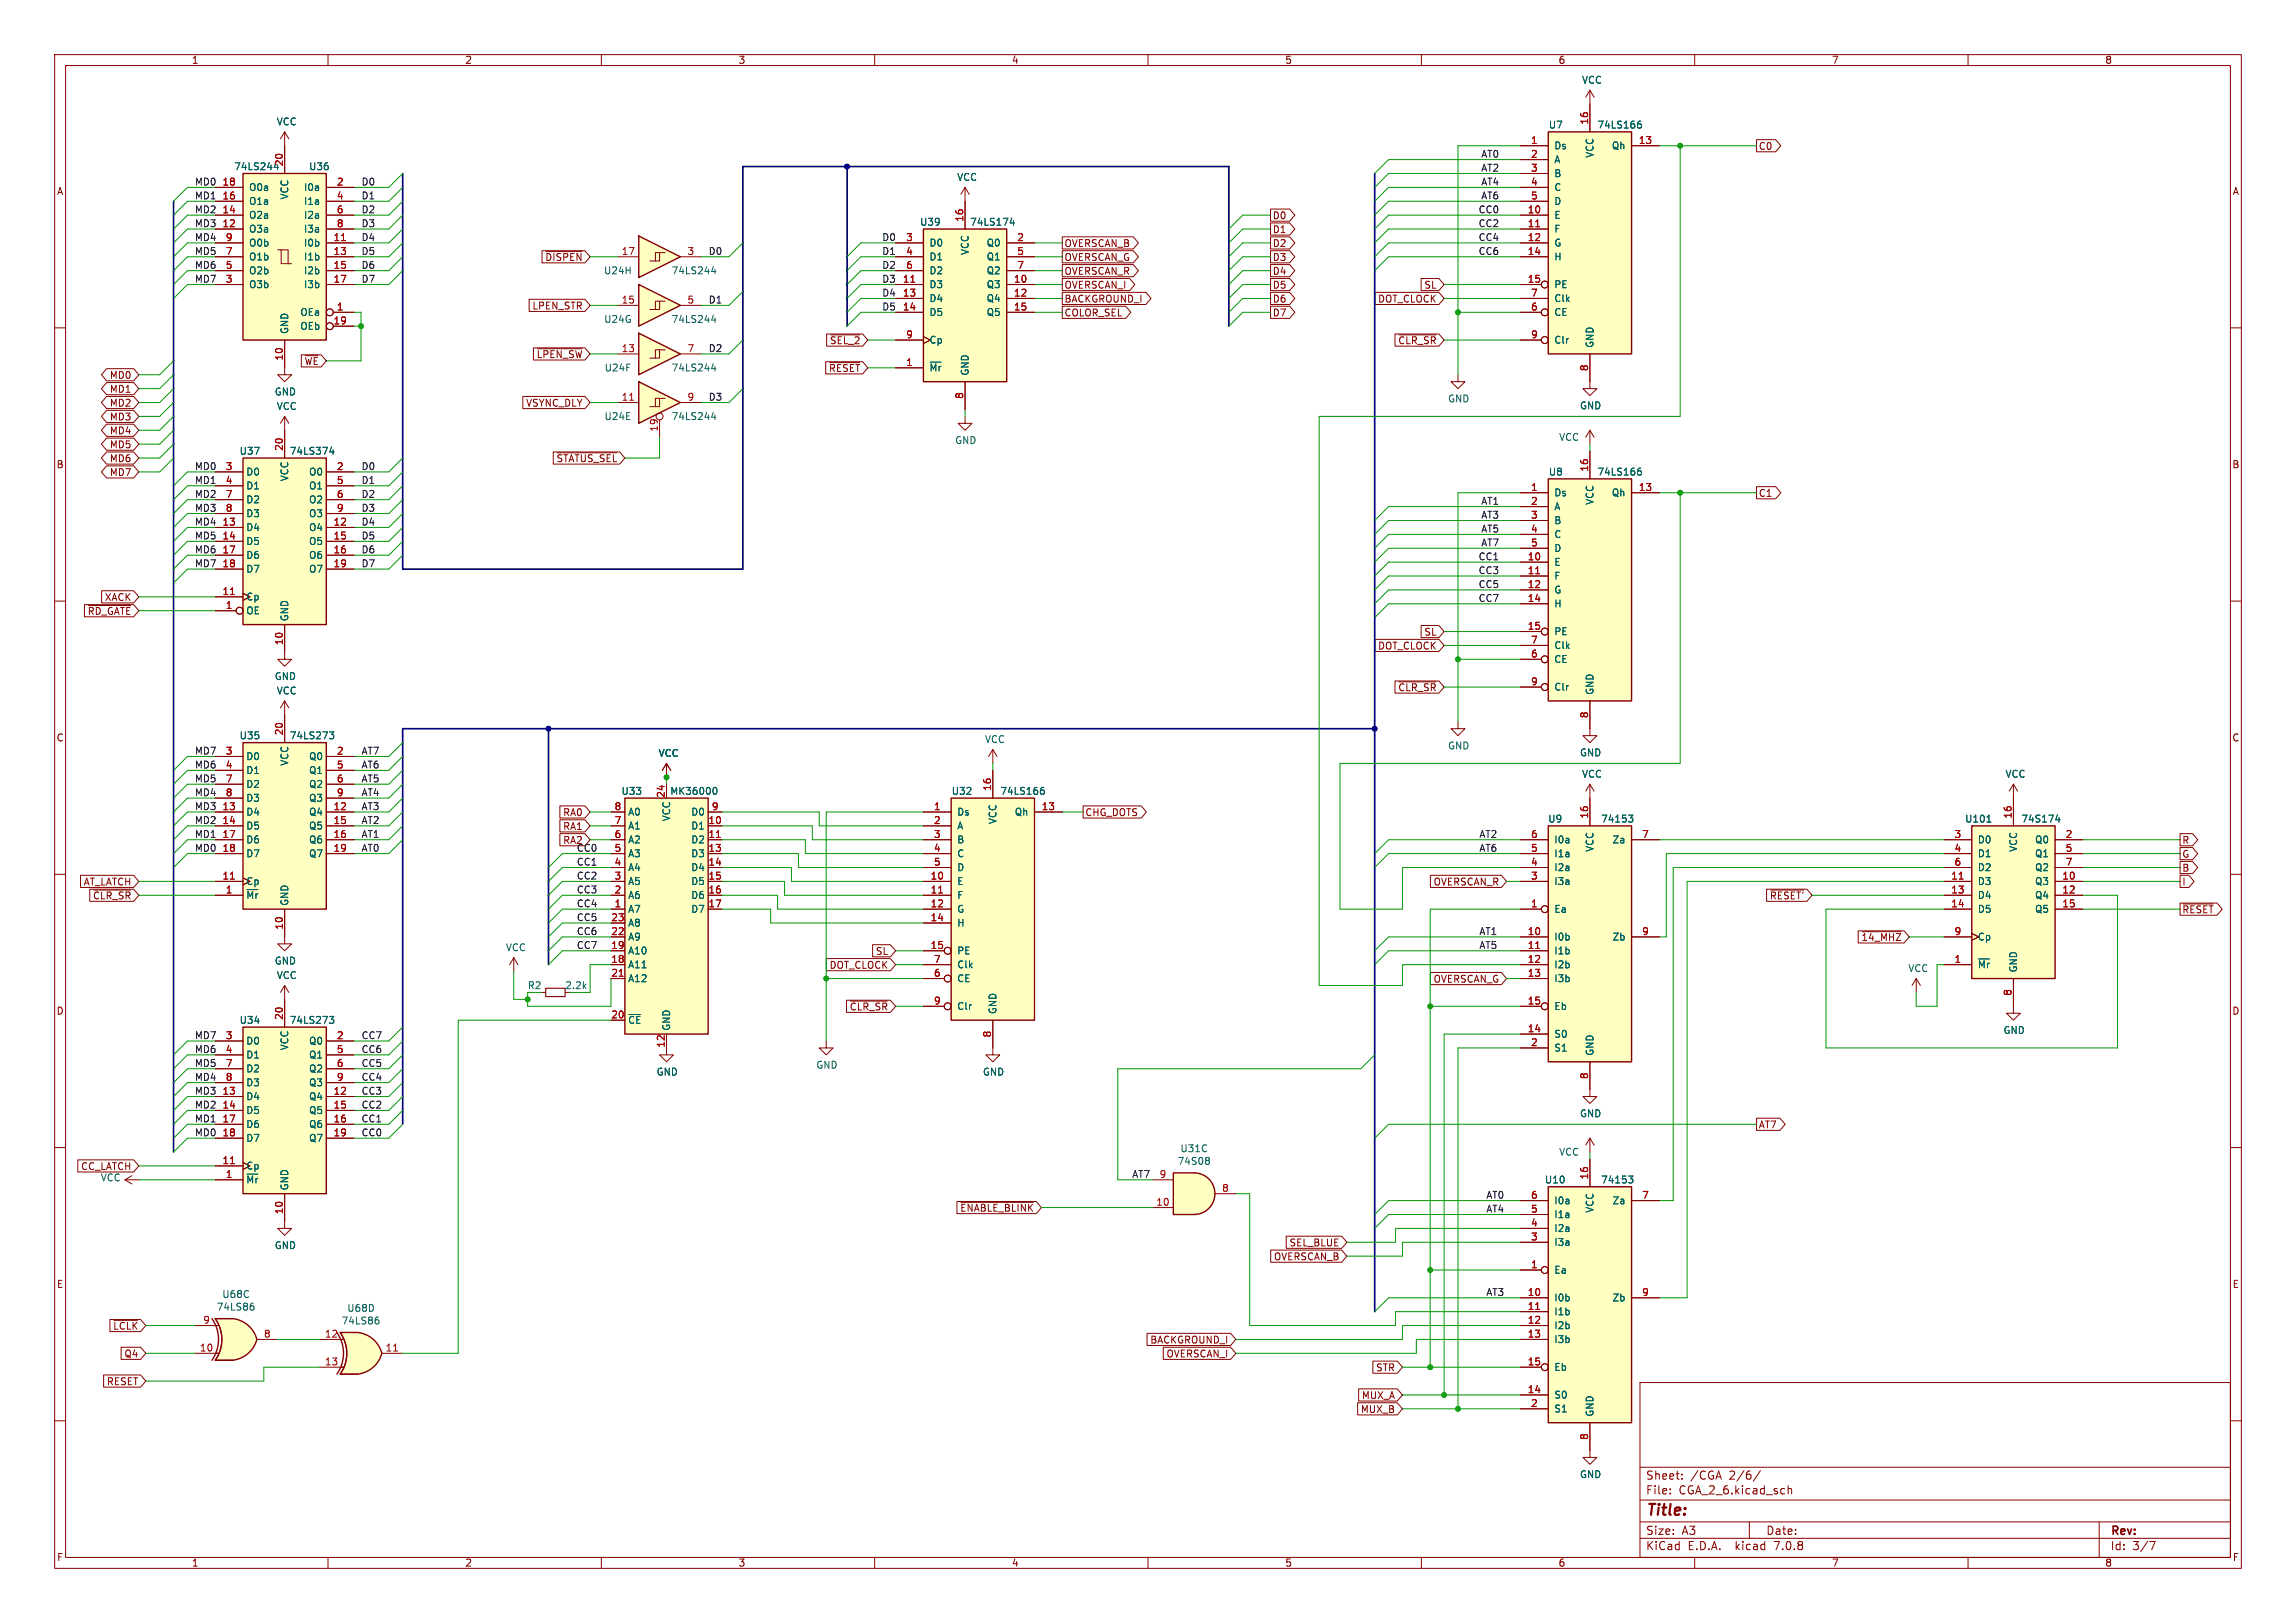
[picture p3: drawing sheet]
<svg xmlns="http://www.w3.org/2000/svg" width="420mm" height="297mm" viewBox="0 0 420 297" stroke-linecap="round" stroke-linejoin="round" font-family="sans-serif">
<defs><g id="words">
<text font-size="2.8" fill="#840000" x="301" y="277.9">Title:</text>
<g font-size="2.1" fill="#840000">
<text x="301" y="273.7">File:</text>
<text x="301" y="271">Sheet:</text>
<text x="307.1" y="273.7">CGA_2_6.kicad_sch</text>
<text x="309.2" y="271">/CGA</text>
<text x="316.4" y="271">2/6/</text>
<text x="301" y="281.1">Size:</text>
<text x="307.6" y="281.1">A3</text>
<text x="323" y="281.1">Date:</text>
<text x="386" y="281.3">Rev:</text>
<text x="301" y="283.9">KiCad</text>
<text x="308.7" y="283.9">E.D.A.</text>
<text x="317.6" y="283.9">kicad</text>
<text x="324.8" y="283.9">7.0.8</text>
<text x="386" y="283.9">Id:</text>
<text x="390.1" y="283.9">3/7</text>
</g>
<g font-size="1.8" fill="#840000">
<text x="35" y="11.9">1</text>
<text x="85" y="11.9">2</text>
<text x="135" y="11.9">3</text>
<text x="185" y="11.9">4</text>
<text x="235" y="11.9">5</text>
<text x="285" y="11.9">6</text>
<text x="335" y="11.9">7</text>
<text x="385" y="11.9">8</text>
<text x="321.6" y="27.6">C0</text>
<text x="10.3" y="35.9">A</text>
<text x="408.3" y="35.9">A</text>
<text x="232.7" y="40.3">D0</text>
<text x="99.6" y="47.9">~{DISPEN}</text>
<text x="194.6" y="47.9">OVERSCAN_G</text>
<text x="194.6" y="45.4">OVERSCAN_B</text>
<text x="232.7" y="42.9">D1</text>
<text x="232.7" y="45.4">D2</text>
<text x="232.7" y="47.9">D3</text>
<text x="194.6" y="53">OVERSCAN_I</text>
<text x="194.6" y="50.5">OVERSCAN_R</text>
<text x="232.7" y="50.5">D4</text>
<text x="232.7" y="53">D5</text>
<text x="260.4" y="53">SL</text>
<text x="97.3" y="56.8">LPEN_STR</text>
<text x="194.6" y="55.6">BACKGROUND_I</text>
<text x="194.6" y="58.1">COLOR_SEL</text>
<text x="232.7" y="58.1">D7</text>
<text x="232.7" y="55.6">D6</text>
<text x="252" y="55.6">DOT_CLOCK</text>
<text x="98.1" y="65.7">~{LPEN_SW}</text>
<text x="151.7" y="63.2">~{SEL_2}</text>
<text x="255.7" y="63.2">~{CLR_SR}</text>
<text x="20" y="69.5">MD0</text>
<text x="55.6" y="67">~{WE}</text>
<text x="151.5" y="68.3">~{RESET}</text>
<text x="20" y="74.6">MD2</text>
<text x="20" y="77.2">MD3</text>
<text x="20" y="72.1">MD1</text>
<text x="96.1" y="74.6">VSYNC_DLY</text>
<text x="20" y="79.7">MD4</text>
<text x="20" y="82.2">MD5</text>
<text x="10.3" y="85.9">B</text>
<text x="20" y="84.8">MD6</text>
<text x="20" y="87.3">MD7</text>
<text x="101.7" y="84.8">~{STATUS_SEL}</text>
<text x="408.2" y="85.9">B</text>
<text x="321.6" y="91.1">C1</text>
<text x="15.9" y="112.7">~{RD_GATE}</text>
<text x="19.1" y="110.2">XACK</text>
<text x="252" y="119.1">DOT_CLOCK</text>
<text x="260.4" y="116.5">SL</text>
<text x="255.7" y="126.7">~{CLR_SR}</text>
<text x="10.3" y="135.9">C</text>
<text x="408.2" y="135.9">C</text>
<text x="102.9" y="149.5">RA0</text>
<text x="198.4" y="149.5">CHG_DOTS</text>
<text x="102.9" y="152.1">RA1</text>
<text x="399.1" y="154.6">R</text>
<text x="399.1" y="157.2">G</text>
<text x="399.1" y="159.7">B</text>
<text x="15.2" y="162.2">AT_LATCH</text>
<text x="16.9" y="164.8">~{CLR_SR}</text>
<text x="262.1" y="162.2">OVERSCAN_R</text>
<text x="323.6" y="164.8">~{RESET'}</text>
<text x="399.1" y="162.2">I</text>
<text x="399.1" y="167.3">~{RESET}</text>
<text x="340.4" y="172.4">~{14_MHZ}</text>
<text x="151.7" y="177.5">DOT_CLOCK</text>
<text x="160.1" y="174.9">SL</text>
<text x="10.3" y="185.9">D</text>
<text x="155.3" y="185.1">~{CLR_SR}</text>
<text x="262.1" y="180">OVERSCAN_G</text>
<text x="408.2" y="185.9">D</text>
<text x="321.6" y="206.7">AT7</text>
<text x="14.7" y="214.3">CC_LATCH</text>
<text x="175.5" y="221.9">~{ENABLE_BLINK}</text>
<text x="232.9" y="230.8">OVERSCAN_B</text>
<text x="235.8" y="228.3">SEL_BLUE</text>
<text x="10.3" y="235.9">E</text>
<text x="408.3" y="235.9">E</text>
<text x="20.6" y="243.5">~{LCLK}</text>
<text x="22.7" y="248.6">Q4</text>
<text x="210.3" y="246.1">BACKGROUND_I</text>
<text x="213.3" y="248.6">OVERSCAN_I</text>
<text x="251.6" y="251.1">STR</text>
<text x="19.5" y="253.7">RESET</text>
<text x="249" y="256.2">MUX_A</text>
<text x="248.8" y="258.8">MUX_B</text>
<text x="10.3" y="285.9">F</text>
<text x="35" y="286.9">1</text>
<text x="85" y="286.9">2</text>
<text x="135" y="286.9">3</text>
<text x="185" y="286.9">4</text>
<text x="235" y="286.9">5</text>
<text x="285" y="286.9">6</text>
<text x="335" y="286.9">7</text>
<text x="385" y="286.9">8</text>
<text x="408.3" y="285.9">F</text>
</g>
<g font-size="1.8" fill="#006464">
<text x="289.3" y="15.5">VCC</text>
<text x="50.5" y="23.1">VCC</text>
<text x="283.2" y="23.7">U7</text>
<text x="292.1" y="23.7">74LS166</text>
<text x="284.2" y="27.5">Ds</text>
<text x="291.7" y="29" transform="rotate(-90 291.7 29)">VCC</text>
<text x="294.8" y="27.5">Qh</text>
<text x="42.7" y="31.3">74LS244</text>
<text x="45.5" y="35.2">O0a</text>
<text x="55.5" y="35.2">I0a</text>
<text x="56.4" y="31.3">U36</text>
<text x="175" y="33.3">VCC</text>
<text x="284.2" y="30.1">A</text>
<text x="284.2" y="32.6">B</text>
<text x="284.2" y="35.2">C</text>
<text x="45.5" y="40.2">O2a</text>
<text x="45.5" y="37.7">O1a</text>
<text x="52.9" y="36.6" transform="rotate(-90 52.9 36.6)">VCC</text>
<text x="55.5" y="37.7">I1a</text>
<text x="55.5" y="40.2">I2a</text>
<text x="168.2" y="41.5">U39</text>
<text x="177.4" y="41.5">74LS174</text>
<text x="284.2" y="40.2">E</text>
<text x="284.2" y="37.7">D</text>
<text x="45.5" y="42.8">O3a</text>
<text x="45.5" y="47.9">O1b</text>
<text x="45.5" y="45.3">O0b</text>
<text x="55.5" y="45.3">I0b</text>
<text x="55.5" y="47.9">I1b</text>
<text x="55.5" y="42.8">I3a</text>
<text x="169.9" y="45.3">D0</text>
<text x="169.9" y="47.9">D1</text>
<text x="177.4" y="46.8" transform="rotate(-90 177.4 46.8)">VCC</text>
<text x="180.4" y="45.3">Q0</text>
<text x="180.4" y="47.9">Q1</text>
<text x="284.2" y="42.8">F</text>
<text x="284.2" y="45.3">G</text>
<text x="284.2" y="47.9">H</text>
<text x="45.5" y="52.9">O3b</text>
<text x="45.5" y="50.4">O2b</text>
<text x="55.5" y="50.4">I2b</text>
<text x="55.5" y="52.9">I3b</text>
<text x="110.4" y="50.4">U24H</text>
<text x="122.8" y="50.4">74LS244</text>
<text x="169.9" y="52.9">D3</text>
<text x="169.9" y="50.4">D2</text>
<text x="180.4" y="52.9">Q3</text>
<text x="180.4" y="50.4">Q2</text>
<text x="284.2" y="52.9">PE</text>
<text x="54.8" y="58">OEa</text>
<text x="110.4" y="59.3">U24G</text>
<text x="122.8" y="59.3">74LS244</text>
<text x="169.9" y="55.5">D4</text>
<text x="169.9" y="58">D5</text>
<text x="180.4" y="55.5">Q4</text>
<text x="180.4" y="58">Q5</text>
<text x="284.2" y="58">CE</text>
<text x="284.2" y="55.5">Clk</text>
<text x="52.9" y="61.2" transform="rotate(-90 52.9 61.2)">GND</text>
<text x="54.8" y="60.6">OEb</text>
<text x="169.9" y="63.1">Cp</text>
<text x="284.2" y="63.1">Clr</text>
<text x="291.7" y="63.8" transform="rotate(-90 291.7 63.8)">GND</text>
<text x="110.5" y="68.2">U24F</text>
<text x="122.8" y="68.2">74LS244</text>
<text x="169.9" y="68.2">~{Mr}</text>
<text x="177.4" y="68.8" transform="rotate(-90 177.4 68.8)">GND</text>
<text x="50.2" y="72.6">GND</text>
<text x="50.5" y="75.2">VCC</text>
<text x="110.5" y="77.1">U24E</text>
<text x="122.8" y="77.1">74LS244</text>
<text x="264.8" y="73.8">GND</text>
<text x="288.9" y="75.1">GND</text>
<text x="43.7" y="83.4">U37</text>
<text x="52.9" y="83.4">74LS374</text>
<text x="174.6" y="81.5">GND</text>
<text x="285.1" y="80.9">VCC</text>
<text x="45" y="87.2">D0</text>
<text x="45" y="89.8">D1</text>
<text x="52.9" y="88.2" transform="rotate(-90 52.9 88.2)">VCC</text>
<text x="56.4" y="87.2">O0</text>
<text x="56.4" y="89.8">O1</text>
<text x="283.2" y="87.2">U8</text>
<text x="292.1" y="87.2">74LS166</text>
<text x="45" y="92.3">D2</text>
<text x="45" y="94.8">D3</text>
<text x="56.4" y="92.3">O2</text>
<text x="56.4" y="94.8">O3</text>
<text x="284.2" y="91">Ds</text>
<text x="284.2" y="93.6">A</text>
<text x="291.7" y="92.5" transform="rotate(-90 291.7 92.5)">VCC</text>
<text x="294.8" y="91">Qh</text>
<text x="45" y="97.4">D4</text>
<text x="45" y="99.9">D5</text>
<text x="56.4" y="97.4">O4</text>
<text x="56.4" y="99.9">O5</text>
<text x="284.2" y="96.1">B</text>
<text x="284.2" y="98.7">C</text>
<text x="284.2" y="101.2">D</text>
<text x="45" y="102.5">D6</text>
<text x="45" y="105">D7</text>
<text x="56.4" y="102.5">O6</text>
<text x="56.4" y="105">O7</text>
<text x="284.2" y="103.7">E</text>
<text x="284.2" y="106.3">F</text>
<text x="45" y="112.6">OE</text>
<text x="45" y="110.1">Cp</text>
<text x="52.9" y="113.8" transform="rotate(-90 52.9 113.8)">GND</text>
<text x="284.2" y="108.8">G</text>
<text x="284.2" y="111.4">H</text>
<text x="284.2" y="116.4">PE</text>
<text x="284.2" y="119">Clk</text>
<text x="50.2" y="124.6">GND</text>
<text x="284.2" y="121.5">CE</text>
<text x="50.5" y="127.3">VCC</text>
<text x="284.2" y="126.6">Clr</text>
<text x="291.7" y="127.3" transform="rotate(-90 291.7 127.3)">GND</text>
<text x="43.7" y="135.5">U35</text>
<text x="52.9" y="135.5">74LS273</text>
<text x="180.1" y="136.2">VCC</text>
<text x="264.8" y="137.3">GND</text>
<text x="45" y="139.3">D0</text>
<text x="45" y="141.8">D1</text>
<text x="52.9" y="140.2" transform="rotate(-90 52.9 140.2)">VCC</text>
<text x="56.4" y="139.3">Q0</text>
<text x="56.4" y="141.8">Q1</text>
<text x="120.4" y="138.7">VCC</text>
<text x="288.9" y="138.6">GND</text>
<text x="289.3" y="142.5">VCC</text>
<text x="366.8" y="142.5">VCC</text>
<text x="45" y="149.5">D4</text>
<text x="45" y="144.4">D2</text>
<text x="45" y="146.9">D3</text>
<text x="56.4" y="149.5">Q4</text>
<text x="56.4" y="144.4">Q2</text>
<text x="56.4" y="146.9">Q3</text>
<text x="113.6" y="145.6">U33</text>
<text x="114.8" y="149.5">A0</text>
<text x="122.5" y="145.6">MK36000</text>
<text x="126.3" y="149.5">D0</text>
<text x="174" y="145.6">U32</text>
<text x="175" y="149.5">Ds</text>
<text x="182.9" y="145.6">74LS166</text>
<text x="185.5" y="149.5">Qh</text>
<text x="45" y="152">D5</text>
<text x="45" y="154.5">D6</text>
<text x="56.4" y="152">Q5</text>
<text x="56.4" y="154.5">Q6</text>
<text x="114.8" y="154.5">A2</text>
<text x="114.8" y="152">A1</text>
<text x="122.8" y="150.4" transform="rotate(-90 122.8 150.4)">VCC</text>
<text x="126.3" y="152">D1</text>
<text x="126.3" y="154.5">D2</text>
<text x="175" y="152">A</text>
<text x="175" y="154.5">B</text>
<text x="182.5" y="150.9" transform="rotate(-90 182.5 150.9)">VCC</text>
<text x="283.1" y="150.7">U9</text>
<text x="284.2" y="154.5">I0a</text>
<text x="291.7" y="156" transform="rotate(-90 291.7 156)">VCC</text>
<text x="292.8" y="150.7">74153</text>
<text x="294.9" y="154.5">Za</text>
<text x="359.4" y="150.7">U101</text>
<text x="361.7" y="154.5">D0</text>
<text x="369.2" y="156" transform="rotate(-90 369.2 156)">VCC</text>
<text x="369.6" y="150.7">74S174</text>
<text x="372.2" y="154.5">Q0</text>
<text x="45" y="157.1">D7</text>
<text x="56.4" y="157.1">Q7</text>
<text x="114.8" y="159.6">A4</text>
<text x="114.8" y="157.1">A3</text>
<text x="126.3" y="157.1">D3</text>
<text x="126.3" y="159.6">D4</text>
<text x="175" y="157.1">C</text>
<text x="175" y="159.6">D</text>
<text x="284.2" y="159.6">I2a</text>
<text x="284.2" y="157.1">I1a</text>
<text x="361.7" y="157.1">D1</text>
<text x="361.7" y="159.6">D2</text>
<text x="372.2" y="157.1">Q1</text>
<text x="372.2" y="159.6">Q2</text>
<text x="45" y="164.7">~{Mr}</text>
<text x="45" y="162.2">Cp</text>
<text x="52.9" y="165.9" transform="rotate(-90 52.9 165.9)">GND</text>
<text x="114.8" y="167.2">A7</text>
<text x="114.8" y="164.7">A6</text>
<text x="114.8" y="162.2">A5</text>
<text x="126.3" y="162.2">D5</text>
<text x="126.3" y="164.7">D6</text>
<text x="126.3" y="167.2">D7</text>
<text x="175" y="162.2">E</text>
<text x="175" y="164.7">F</text>
<text x="175" y="167.2">G</text>
<text x="284.2" y="167.2">Ea</text>
<text x="284.2" y="162.2">I3a</text>
<text x="361.7" y="162.2">D3</text>
<text x="361.7" y="164.7">D4</text>
<text x="361.7" y="167.2">D5</text>
<text x="372.2" y="162.2">Q3</text>
<text x="372.2" y="164.7">Q4</text>
<text x="372.2" y="167.2">Q5</text>
<text x="114.8" y="172.3">A9</text>
<text x="114.8" y="169.8">A8</text>
<text x="175" y="169.8">H</text>
<text x="284.2" y="172.3">I0b</text>
<text x="294.9" y="172.3">Zb</text>
<text x="361.7" y="172.3">Cp</text>
<text x="50.2" y="176.7">GND</text>
<text x="50.5" y="179.3">VCC</text>
<text x="92.4" y="174.3">VCC</text>
<text x="114.8" y="177.4">A11</text>
<text x="114.8" y="174.9">A10</text>
<text x="114.8" y="179.9">A12</text>
<text x="175" y="174.9">PE</text>
<text x="175" y="179.9">CE</text>
<text x="175" y="177.4">Clk</text>
<text x="284.2" y="174.9">I1b</text>
<text x="284.2" y="177.4">I2b</text>
<text x="284.2" y="179.9">I3b</text>
<text x="349" y="178.1">VCC</text>
<text x="361.7" y="177.4">~{Mr}</text>
<text x="369.2" y="178.1" transform="rotate(-90 369.2 178.1)">GND</text>
<text x="103.3" y="181.2">2.2k</text>
<text x="175" y="185">Clr</text>
<text x="182.5" y="185.7" transform="rotate(-90 182.5 185.7)">GND</text>
<text x="284.2" y="185">Eb</text>
<text x="43.7" y="187.6">U34</text>
<text x="45" y="191.4">D0</text>
<text x="52.9" y="187.6">74LS273</text>
<text x="56.4" y="191.4">Q0</text>
<text x="114.8" y="187.6">~{CE}</text>
<text x="122.8" y="188.7" transform="rotate(-90 122.8 188.7)">GND</text>
<text x="284.2" y="190.1">S0</text>
<text x="366.4" y="189.4">GND</text>
<text x="45" y="193.9">D1</text>
<text x="45" y="196.4">D2</text>
<text x="52.9" y="192.3" transform="rotate(-90 52.9 192.3)">VCC</text>
<text x="56.4" y="193.9">Q1</text>
<text x="56.4" y="196.4">Q2</text>
<text x="120" y="197">GND</text>
<text x="149.2" y="195.8">GND</text>
<text x="179.7" y="197">GND</text>
<text x="284.2" y="192.6">S1</text>
<text x="291.7" y="193.3" transform="rotate(-90 291.7 193.3)">GND</text>
<text x="45" y="201.5">D4</text>
<text x="45" y="199">D3</text>
<text x="56.4" y="201.5">Q4</text>
<text x="56.4" y="199">Q3</text>
<text x="45" y="204.1">D5</text>
<text x="45" y="206.6">D6</text>
<text x="45" y="209.1">D7</text>
<text x="56.4" y="204.1">Q5</text>
<text x="56.4" y="206.6">Q6</text>
<text x="56.4" y="209.1">Q7</text>
<text x="288.9" y="204.6">GND</text>
<text x="45" y="214.2">Cp</text>
<text x="215.3" y="213.4">74S08</text>
<text x="215.8" y="211">U31C</text>
<text x="285.1" y="211.7">VCC</text>
<text x="18.3" y="216.4">VCC</text>
<text x="45" y="216.8">~{Mr}</text>
<text x="52.9" y="217.9" transform="rotate(-90 52.9 217.9)">GND</text>
<text x="282.5" y="216.8">U10</text>
<text x="284.2" y="220.6">I0a</text>
<text x="292.8" y="216.8">74153</text>
<text x="294.9" y="220.6">Za</text>
<text x="284.2" y="225.7">I2a</text>
<text x="284.2" y="223.1">I1a</text>
<text x="291.7" y="222" transform="rotate(-90 291.7 222)">VCC</text>
<text x="50.2" y="228.8">GND</text>
<text x="284.2" y="233.3">Ea</text>
<text x="284.2" y="228.2">I3a</text>
<text x="40.6" y="237.7">U68C</text>
<text x="284.2" y="238.4">I0b</text>
<text x="294.9" y="238.4">Zb</text>
<text x="39.5" y="240">74LS86</text>
<text x="62.4" y="242.6">74LS86</text>
<text x="63.4" y="240.3">U68D</text>
<text x="284.2" y="240.9">I1b</text>
<text x="284.2" y="243.4">I2b</text>
<text x="284.2" y="246">I3b</text>
<text x="284.2" y="251.1">Eb</text>
<text x="284.2" y="256.1">S0</text>
<text x="284.2" y="258.7">S1</text>
<text x="291.7" y="259.3" transform="rotate(-90 291.7 259.3)">GND</text>
<text x="288.9" y="270.7">GND</text>
</g>
<g font-size="1.8" fill="#a90000">
<text x="290.6" y="22.9" transform="rotate(-90 290.6 22.9)">16</text>
<text x="280" y="26.4">1</text>
<text x="280" y="29">2</text>
<text x="299.7" y="26.4">13</text>
<text x="40.6" y="34">18</text>
<text x="51.8" y="30.5" transform="rotate(-90 51.8 30.5)">20</text>
<text x="61.5" y="34">2</text>
<text x="280" y="31.5">3</text>
<text x="280" y="34">4</text>
<text x="40.6" y="41.7">12</text>
<text x="40.6" y="39.1">14</text>
<text x="40.6" y="36.6">16</text>
<text x="61.5" y="36.6">4</text>
<text x="61.5" y="39.1">6</text>
<text x="61.5" y="41.7">8</text>
<text x="176.3" y="40.7" transform="rotate(-90 176.3 40.7)">16</text>
<text x="279.4" y="39.1">10</text>
<text x="279.4" y="41.7">11</text>
<text x="280" y="36.6">5</text>
<text x="41.2" y="46.7">7</text>
<text x="41.2" y="44.2">9</text>
<text x="60.9" y="44.2">11</text>
<text x="60.9" y="46.7">13</text>
<text x="113.6" y="46.7">17</text>
<text x="125.7" y="46.7">3</text>
<text x="165.7" y="44.2">3</text>
<text x="165.7" y="46.7">4</text>
<text x="186" y="44.2">2</text>
<text x="186" y="46.7">5</text>
<text x="279.4" y="44.2">12</text>
<text x="279.4" y="46.7">14</text>
<text x="41.2" y="51.8">3</text>
<text x="41.2" y="49.3">5</text>
<text x="60.9" y="49.3">15</text>
<text x="60.9" y="51.8">17</text>
<text x="165.1" y="51.8">11</text>
<text x="165.7" y="49.3">6</text>
<text x="185.4" y="51.8">10</text>
<text x="186" y="49.3">7</text>
<text x="279.4" y="51.8">15</text>
<text x="60.9" y="59.4">19</text>
<text x="61.5" y="56.9">1</text>
<text x="113.6" y="55.6">15</text>
<text x="125.7" y="55.6">5</text>
<text x="165.1" y="54.4">13</text>
<text x="165.1" y="56.9">14</text>
<text x="185.4" y="54.4">12</text>
<text x="185.4" y="56.9">15</text>
<text x="280" y="56.9">6</text>
<text x="280" y="54.4">7</text>
<text x="113.6" y="64.5">13</text>
<text x="125.7" y="64.5">7</text>
<text x="165.7" y="62">9</text>
<text x="280" y="62">9</text>
<text x="51.8" y="66.1" transform="rotate(-90 51.8 66.1)">10</text>
<text x="165.7" y="67.1">1</text>
<text x="290.6" y="68" transform="rotate(-90 290.6 68)">8</text>
<text x="113.6" y="73.4">11</text>
<text x="125.7" y="73.4">9</text>
<text x="176.3" y="73.1" transform="rotate(-90 176.3 73.1)">8</text>
<text x="51.8" y="82.6" transform="rotate(-90 51.8 82.6)">20</text>
<text x="120.4" y="79.1" transform="rotate(-90 120.4 79.1)">19</text>
<text x="41.2" y="86.1">3</text>
<text x="41.2" y="88.6">4</text>
<text x="61.5" y="86.1">2</text>
<text x="61.5" y="88.6">5</text>
<text x="280" y="89.9">1</text>
<text x="290.6" y="86.4" transform="rotate(-90 290.6 86.4)">16</text>
<text x="299.7" y="89.9">13</text>
<text x="41.2" y="91.2">7</text>
<text x="41.2" y="93.7">8</text>
<text x="61.5" y="91.2">6</text>
<text x="61.5" y="93.7">9</text>
<text x="280" y="92.5">2</text>
<text x="280" y="95">3</text>
<text x="40.6" y="96.3">13</text>
<text x="40.6" y="98.8">14</text>
<text x="40.6" y="101.3">17</text>
<text x="60.9" y="96.3">12</text>
<text x="60.9" y="98.8">15</text>
<text x="60.9" y="101.3">16</text>
<text x="280" y="97.5">4</text>
<text x="280" y="100.1">5</text>
<text x="40.6" y="103.9">18</text>
<text x="60.9" y="103.9">19</text>
<text x="279.4" y="102.6">10</text>
<text x="279.4" y="105.2">11</text>
<text x="279.4" y="107.7">12</text>
<text x="40.6" y="109">11</text>
<text x="41.2" y="111.5">1</text>
<text x="279.4" y="110.2">14</text>
<text x="51.8" y="118.2" transform="rotate(-90 51.8 118.2)">10</text>
<text x="279.4" y="115.3">15</text>
<text x="280" y="117.9">7</text>
<text x="280" y="120.4">6</text>
<text x="280" y="125.5">9</text>
<text x="290.6" y="131.5" transform="rotate(-90 290.6 131.5)">8</text>
<text x="51.8" y="134.7" transform="rotate(-90 51.8 134.7)">20</text>
<text x="41.2" y="138.2">3</text>
<text x="41.2" y="140.7">4</text>
<text x="41.2" y="143.3">7</text>
<text x="61.5" y="138.2">2</text>
<text x="61.5" y="140.7">5</text>
<text x="61.5" y="143.3">6</text>
<text x="40.6" y="148.3">13</text>
<text x="41.2" y="145.8">8</text>
<text x="60.9" y="148.3">12</text>
<text x="61.5" y="145.8">9</text>
<text x="112.3" y="148.3">8</text>
<text x="121.7" y="146.1" transform="rotate(-90 121.7 146.1)">24</text>
<text x="130.1" y="148.3">9</text>
<text x="170.7" y="148.3">1</text>
<text x="181.4" y="144.8" transform="rotate(-90 181.4 144.8)">16</text>
<text x="190.5" y="148.3">13</text>
<text x="290.6" y="149.9" transform="rotate(-90 290.6 149.9)">16</text>
<text x="368" y="149.9" transform="rotate(-90 368 149.9)">16</text>
<text x="40.6" y="150.9">14</text>
<text x="40.6" y="153.4">17</text>
<text x="40.6" y="156">18</text>
<text x="60.9" y="150.9">15</text>
<text x="60.9" y="153.4">16</text>
<text x="60.9" y="156">19</text>
<text x="112.3" y="156">5</text>
<text x="112.3" y="153.4">6</text>
<text x="112.3" y="150.9">7</text>
<text x="129.5" y="150.9">10</text>
<text x="129.5" y="153.4">11</text>
<text x="129.5" y="156">13</text>
<text x="170.7" y="150.9">2</text>
<text x="170.7" y="153.4">3</text>
<text x="170.7" y="156">4</text>
<text x="280" y="156">5</text>
<text x="280" y="153.4">6</text>
<text x="300.3" y="153.4">7</text>
<text x="357.4" y="153.4">3</text>
<text x="357.4" y="156">4</text>
<text x="377.8" y="153.4">2</text>
<text x="377.8" y="156">5</text>
<text x="40.6" y="161">11</text>
<text x="112.3" y="161">3</text>
<text x="112.3" y="158.5">4</text>
<text x="129.5" y="158.5">14</text>
<text x="129.5" y="161">15</text>
<text x="170.1" y="161">10</text>
<text x="170.7" y="158.5">5</text>
<text x="280" y="161">3</text>
<text x="280" y="158.5">4</text>
<text x="356.8" y="161">11</text>
<text x="357.4" y="158.5">6</text>
<text x="377.1" y="161">10</text>
<text x="377.8" y="158.5">7</text>
<text x="41.2" y="163.6">1</text>
<text x="112.3" y="166.1">1</text>
<text x="112.3" y="163.6">2</text>
<text x="129.5" y="163.6">16</text>
<text x="129.5" y="166.1">17</text>
<text x="170.1" y="163.6">11</text>
<text x="170.1" y="166.1">12</text>
<text x="280" y="166.1">1</text>
<text x="356.8" y="163.6">13</text>
<text x="356.8" y="166.1">14</text>
<text x="377.1" y="163.6">12</text>
<text x="377.1" y="166.1">15</text>
<text x="51.8" y="170.2" transform="rotate(-90 51.8 170.2)">10</text>
<text x="111.7" y="173.7">19</text>
<text x="111.7" y="171.2">22</text>
<text x="111.7" y="168.7">23</text>
<text x="170.1" y="168.7">14</text>
<text x="170.1" y="173.7">15</text>
<text x="279.4" y="171.2">10</text>
<text x="279.4" y="173.7">11</text>
<text x="300.3" y="171.2">9</text>
<text x="357.4" y="171.2">9</text>
<text x="111.7" y="176.3">18</text>
<text x="111.7" y="178.8">21</text>
<text x="170.7" y="178.8">6</text>
<text x="170.7" y="176.3">7</text>
<text x="279.4" y="176.3">12</text>
<text x="279.4" y="178.8">13</text>
<text x="357.4" y="176.3">1</text>
<text x="170.7" y="183.9">9</text>
<text x="279.4" y="183.9">15</text>
<text x="368" y="182.3" transform="rotate(-90 368 182.3)">8</text>
<text x="41.2" y="190.2">3</text>
<text x="51.8" y="186.7" transform="rotate(-90 51.8 186.7)">20</text>
<text x="61.5" y="190.2">2</text>
<text x="111.7" y="186.4">20</text>
<text x="121.7" y="191.8" transform="rotate(-90 121.7 191.8)">12</text>
<text x="181.4" y="189.9" transform="rotate(-90 181.4 189.9)">8</text>
<text x="279.4" y="189">14</text>
<text x="280" y="191.5">2</text>
<text x="41.2" y="192.8">4</text>
<text x="41.2" y="195.3">7</text>
<text x="41.2" y="197.9">8</text>
<text x="61.5" y="192.8">5</text>
<text x="61.5" y="195.3">6</text>
<text x="61.5" y="197.9">9</text>
<text x="290.6" y="197.6" transform="rotate(-90 290.6 197.6)">8</text>
<text x="40.6" y="200.4">13</text>
<text x="40.6" y="202.9">14</text>
<text x="60.9" y="200.4">12</text>
<text x="60.9" y="202.9">15</text>
<text x="40.6" y="205.5">17</text>
<text x="40.6" y="208">18</text>
<text x="60.9" y="205.5">16</text>
<text x="60.9" y="208">19</text>
<text x="40.6" y="213.1">11</text>
<text x="41.2" y="215.6">1</text>
<text x="212" y="215.6">9</text>
<text x="290.6" y="215.9" transform="rotate(-90 290.6 215.9)">16</text>
<text x="211.4" y="220.7">10</text>
<text x="223.4" y="218.2">8</text>
<text x="280" y="222">5</text>
<text x="280" y="219.5">6</text>
<text x="300.3" y="219.5">7</text>
<text x="51.8" y="222.3" transform="rotate(-90 51.8 222.3)">10</text>
<text x="280" y="227.1">3</text>
<text x="280" y="224.5">4</text>
<text x="280" y="232.2">1</text>
<text x="279.4" y="237.2">10</text>
<text x="279.4" y="239.8">11</text>
<text x="300.3" y="237.2">9</text>
<text x="37.1" y="242.3">9</text>
<text x="48.2" y="244.9">8</text>
<text x="59.3" y="244.9">12</text>
<text x="279.4" y="242.3">12</text>
<text x="279.4" y="244.9">13</text>
<text x="36.5" y="247.4">10</text>
<text x="59.3" y="249.9">13</text>
<text x="70.4" y="247.4">11</text>
<text x="279.4" y="249.9">15</text>
<text x="279.4" y="255">14</text>
<text x="280" y="257.6">2</text>
<text x="290.6" y="263.6" transform="rotate(-90 290.6 263.6)">8</text>
</g>
<g font-size="1.8" fill="#0f0f0f">
<text x="270.9" y="28.9">AT0</text>
<text x="35.6" y="34">MD0</text>
<text x="66" y="34">D0</text>
<text x="270.9" y="31.5">AT2</text>
<text x="270.9" y="34">AT4</text>
<text x="35.6" y="39.1">MD2</text>
<text x="35.6" y="36.6">MD1</text>
<text x="35.6" y="41.6">MD3</text>
<text x="66" y="39.1">D2</text>
<text x="66" y="36.6">D1</text>
<text x="66" y="41.6">D3</text>
<text x="270.4" y="39.1">CC0</text>
<text x="270.4" y="41.6">CC2</text>
<text x="270.9" y="36.6">AT6</text>
<text x="35.6" y="46.7">MD5</text>
<text x="35.6" y="44.2">MD4</text>
<text x="66" y="44.2">D4</text>
<text x="66" y="46.7">D5</text>
<text x="129.5" y="46.7">D0</text>
<text x="161.3" y="46.7">D1</text>
<text x="161.3" y="44.2">D0</text>
<text x="270.4" y="44.2">CC4</text>
<text x="270.4" y="46.7">CC6</text>
<text x="35.6" y="49.3">MD6</text>
<text x="35.6" y="51.8">MD7</text>
<text x="66" y="51.8">D7</text>
<text x="66" y="49.3">D6</text>
<text x="161.3" y="49.3">D2</text>
<text x="161.3" y="51.8">D3</text>
<text x="129.5" y="55.6">D1</text>
<text x="161.3" y="56.9">D5</text>
<text x="161.3" y="54.3">D4</text>
<text x="129.5" y="64.5">D2</text>
<text x="129.5" y="73.4">D3</text>
<text x="35.6" y="86.1">MD0</text>
<text x="35.6" y="88.6">MD1</text>
<text x="66" y="88.6">D1</text>
<text x="66" y="86.1">D0</text>
<text x="35.6" y="93.7">MD3</text>
<text x="35.6" y="91.2">MD2</text>
<text x="66" y="93.7">D3</text>
<text x="66" y="91.2">D2</text>
<text x="270.9" y="95">AT3</text>
<text x="270.9" y="92.4">AT1</text>
<text x="35.6" y="96.3">MD4</text>
<text x="35.6" y="101.3">MD6</text>
<text x="35.6" y="98.8">MD5</text>
<text x="66" y="101.3">D6</text>
<text x="66" y="98.8">D5</text>
<text x="66" y="96.3">D4</text>
<text x="270.9" y="100.1">AT7</text>
<text x="270.9" y="97.5">AT5</text>
<text x="35.6" y="103.9">MD7</text>
<text x="66" y="103.9">D7</text>
<text x="270.4" y="102.6">CC1</text>
<text x="270.4" y="105.1">CC3</text>
<text x="270.4" y="107.7">CC5</text>
<text x="270.4" y="110.2">CC7</text>
<text x="35.6" y="143.2">MD5</text>
<text x="35.6" y="140.7">MD6</text>
<text x="35.6" y="138.2">MD7</text>
<text x="66" y="143.2">AT5</text>
<text x="66" y="138.2">AT7</text>
<text x="66" y="140.7">AT6</text>
<text x="35.6" y="145.8">MD4</text>
<text x="35.6" y="148.3">MD3</text>
<text x="66" y="145.8">AT4</text>
<text x="66" y="148.3">AT3</text>
<text x="35.6" y="153.4">MD1</text>
<text x="35.6" y="150.9">MD2</text>
<text x="35.6" y="155.9">MD0</text>
<text x="66" y="153.4">AT1</text>
<text x="66" y="150.9">AT2</text>
<text x="66" y="155.9">AT0</text>
<text x="102.9" y="154.6">RA2</text>
<text x="105.4" y="155.9">CC0</text>
<text x="270.5" y="155.9">AT6</text>
<text x="270.5" y="153.4">AT2</text>
<text x="105.4" y="158.5">CC1</text>
<text x="105.4" y="161">CC2</text>
<text x="105.4" y="166.1">CC4</text>
<text x="105.4" y="163.6">CC3</text>
<text x="105.4" y="168.6">CC5</text>
<text x="105.4" y="171.2">CC6</text>
<text x="105.4" y="173.7">CC7</text>
<text x="270.5" y="173.7">AT5</text>
<text x="270.5" y="171.2">AT1</text>
<text x="35.6" y="190.2">MD7</text>
<text x="66" y="190.2">CC7</text>
<text x="35.6" y="195.3">MD5</text>
<text x="35.6" y="192.8">MD6</text>
<text x="35.6" y="197.9">MD4</text>
<text x="66" y="197.9">CC4</text>
<text x="66" y="195.3">CC5</text>
<text x="66" y="192.8">CC6</text>
<text x="35.6" y="200.4">MD3</text>
<text x="35.6" y="202.9">MD2</text>
<text x="66" y="200.4">CC3</text>
<text x="66" y="202.9">CC2</text>
<text x="35.6" y="208">MD0</text>
<text x="35.6" y="205.5">MD1</text>
<text x="66" y="205.5">CC1</text>
<text x="66" y="208">CC0</text>
<text x="207" y="215.6">AT7</text>
<text x="271.8" y="222">AT4</text>
<text x="271.8" y="219.4">AT0</text>
<text x="271.8" y="237.2">AT3</text>
</g>
<text font-size="1.8" fill="#009600" x="96.4" y="181.2">R2</text>
</g></defs>
<g fill="none" stroke="#840000" stroke-width=".18">
<path d="M10 10h400v277h-400zM12 12h396v273h-396zM60 10v2M110 10v2M160 10v2M210 10v2M260 10v2M290.8 16.5v7.6M290.8 16.5l-.7 1.3M290.8 16.5l.8 1.3M310 10v2M360 10v2"/>
<path d="M176.5 36.8v5.1M278.1 26.7h5.1M278.1 39.4h5.1M278.1 29.2h5.1M278.1 31.8h5.1M278.1 34.3h5.1M278.1 36.8h5.1M298.4 26.7h5.1M10 60h2M163.8 44.5h5.1M163.8 47h5.1M163.8 52.1h5.1"/>
<path d="M163.8 57.2h5.1M163.8 54.6h5.1M163.8 49.5h5.1M184.1 44.5h5.1M184.1 47h5.1M184.1 52.1h5.1M184.1 57.2h5.1M184.1 54.6h5.1M184.1 49.5h5.1M278.1 41.9h5.1M278.1 44.5h5.1M278.1 47h5.1"/>
<path d="M278.1 52.1h3.8M278.1 57.2h3.8M278.1 54.6h5.1M408 60h2M163.8 62.2h5.1M163.8 67.3h5.1M168.9 61.6l1.3 .6-1.3 .7M176.5 69.9v5M278.1 62.2h3.8M290.8 64.8v5.1M10 110h2M408 110h2"/>
<path d="M10 160h2M355.6 153.7h5.1M355.6 156.2h5.1M355.6 158.8h5.1M368.3 143.5v7.6M368.3 143.5l-.8 1.3M368.3 143.5l.8 1.3M375.9 153.7h5.1M375.9 156.2h5.1M375.9 158.8h5.1M408 160h2M355.6 176.5h5.1"/>
<path d="M355.6 161.3h5.1M355.6 163.8h5.1M355.6 166.4h5.1M355.6 171.5h5.1M360.7 170.8l1.2 .7-1.2 .6M368.3 179.1v5.1M375.9 161.3h5.1M375.9 163.8h5.1M375.9 166.4h5.1M39.4 190.5h5M39.4 193h5M39.4 195.6h5"/>
<path d="M39.4 198.1h5M52.1 182.9v5.1M59.7 190.5h5.1M59.7 193h5.1M59.7 195.6h5.1M59.7 198.1h5.1M10 210h2M39.4 215.9h5M39.4 213.4h5M39.4 200.7h5M39.4 203.2h5M39.4 205.7h5"/>
<path d="M39.4 208.3h5M52.1 218.4v5.1M59.7 200.7h5.1M59.7 203.2h5.1M59.7 205.7h5.1M59.7 208.3h5.1M408 210h2M10 260h2M300 253h108v32h-108zM408 260h2M300 278.5h108M300 274.5h108"/>
<path d="M300 268.5h108M305.5 273.2v.2M305.5 272.5v.1M307.7 270.5v.2M307.7 269.8v.1M320 278.5v3M322 269.1l-1.3 1.9M327.1 271.9v1.5M327.1 272.5l.2-.1 .4 .1v.9M384 278.5v6.5M60 285v2M110 285v2"/>
<path d="M160 285v2M210 285v2M260 285v2M300 281.5h108M310 285v2M360 285v2M393.2 282.1h1l-.6 1.5"/>
<circle cx="282.6" cy="57.1" r=".63"/>
<circle cx="282.6" cy="52.1" r=".63"/>
<circle cx="282.6" cy="62.2" r=".63"/>
</g>
<g fill="#ffffc2" stroke="#ffffc2" stroke-width=".18">
<path d="M283.2 24.1h15.2v40.7h-15.2z"/>
<path d="M44.4 188h15.3v30.4h-15.3z"/>
<path d="M360.7 151.1h15.2v28h-15.2z"/>
<path d="M168.9 41.9h15.2v28h-15.2z"/>
<path d="M218.4 214.6a3.8 3.8 0 0 1 3.8 3.8 3.8 3.8 0 0 1-3.8 3.8z"/>
</g>
<path d="M283.2 24.1h15.2v40.7h-15.2zM168.9 41.9h15.2v28h-15.2zM360.7 151.1h15.2v28h-15.2zM44.4 188h15.3v30.4h-15.3z" fill="none" stroke="#840000" stroke-width=".25"/>
<path d="M166.6 51.7h.7M280.9 41.5h.7M358.4 160.9h.7M42.2 212.9h.7" fill="none" stroke="#a90000" stroke-width=".18"/>
<path d="M185.1 39.9l-.3 .9h.8M299.6 22.7h.4l.3 .2-.2 .5h-.5M300.1 22.2l-.4 .1M185.4 40.4v.8M170.2 66.3h1.9M363.5 150.4h.7M376.3 149.1l-.3 .9h.8M376.6 149.6v.8M361.9 175.5h2M60.3 186h.8l-.5 .5 .4 .1 .1 .4-.3 .3h-.4" fill="none" stroke="#006464" stroke-width=".18"/>
<path d="M214.6 214.6h3.8v7.6h-3.8z" fill="#ffffc2"/>
<path d="M114.3 146.1h15.2v43.1h-15.2zM214.6 214.6h3.8a3.8 3.8 0 0 1 3.8 3.8 3.8 3.8 0 0 1-3.8 3.8h-3.8z" fill="none" stroke="#840000" stroke-width=".25"/>
<g fill="none" stroke="#840000" stroke-width=".18">
<path d="M52.1 76.2v2.5M52.1 76.2l-.8 1.3M52.1 76.2l.7 1.3M266.7 68.6v1.3h1.3l-1.3 1.2-1.3-1.2h1.3M290.8 69.9v1.2h1.3l-1.3 1.3-1.2-1.3h1.2M52.1 119.4v1.3h1.2l-1.2 1.2-1.3-1.2h1.3M52.1 128.3l-.8 1.2M52.1 128.3v2.5M52.1 128.3l.7 1.2M121.9 139.7l-.7 1.3M121.9 139.7v2.5M121.9 139.7l.8 1.3"/>
<path d="M111.8 151.1h2.5M111.8 153.7h2.5M111.8 156.2h2.5M111.8 158.8h2.5M111.8 148.6h2.5M121.9 143.5v2.6M129.5 151.1h2.6M129.5 153.7h2.6M129.5 156.2h2.6M129.5 158.8h2.6M129.5 148.6h2.6M111.8 166.4h2.5"/>
<path d="M111.8 161.3h2.5M111.8 163.8h2.5M111.8 176.5h2.5M111.8 174h2.5M111.8 179.1h2.5M111.8 171.5h2.5M111.8 168.9h2.5M129.5 166.4h2.6M129.5 161.3h2.6M129.5 163.8h2.6M111.8 186.7h2.5M121.9 189.2v2.6"/>
<path d="M181.6 191.8v1.2h1.3l-1.3 1.3-1.3-1.3h1.3M210.8 215.9h3.8M222.2 218.4h3.9M210.8 221h3.8"/>
</g>
<path d="M130.6 144.2l.1-.1a.68 .68 0 0 1 .5 .6 .68 .68 0 0 1-.5 .7l-.1-.1M220.7 211.8h.3l.2 .2-.2 .4M220.7 212.4h.3M221 212.4l.2 .2v.2l-.1 .2-.4 .1" fill="none" stroke="#006464" stroke-width=".18"/>
<path d="M114.3 146.1h15.2v43.1h-15.2z" fill="#ffffc2" stroke="#ffffc2" stroke-width=".18"/>
<path d="M131.1 153.3h.7M113.3 178.7h.7" fill="none" stroke="#a90000" stroke-width=".18"/>
<path d="M116.8 61l7.7 3.8-7.7 3.8z" fill="#ffffc2"/>
<path d="M116.8 61l7.7 3.8-7.7 3.8zM44.4 83.8h15.3v30.5h-15.3zM283.2 87.6h15.2v40.7h-15.2zM174 146.1h15.2v40.6h-15.2zM283.2 151.1h15.2v43.2h-15.2z" fill="none" stroke="#840000" stroke-width=".25"/>
<g fill="none" stroke="#840000" stroke-width=".18">
<path d="M52.1 24.1v2.6M52.1 24.1l-.8 1.3M52.1 24.1l.7 1.3M176.5 34.3l-.7 1.3M176.5 34.3v2.5M176.5 34.3l.8 1.3M52.1 67.3v1.3h1.2l-1.2 1.3-1.3-1.3h1.3M52.1 78.7v5.1M113 64.8h3.8M120.6 64v1.5h-1.7M121.7 64h-1.8v1.5M124.5 64.8h3.8"/>
<path d="M290.8 78.7v2.6M290.8 78.7l-.7 1.3M290.8 78.7l.8 1.3M39.4 96.5h5M39.4 99.1h5M39.4 86.4h5M39.4 88.9h5M39.4 91.4h5M39.4 94h5M59.7 96.5h5.1M59.7 99.1h5.1M59.7 86.4h5.1"/>
<path d="M59.7 88.9h5.1M59.7 91.4h5.1M59.7 94h5.1M278.1 90.2h5.1M278.1 92.7h5.1M278.1 95.3h5.1M278.1 97.8h5.1M290.8 82.6v5M298.4 90.2h5.1M39.4 111.8h3.8M39.4 109.2h5M39.4 101.6h5"/>
<path d="M39.4 104.1h5M52.1 114.3v5.1M59.7 101.6h5.1M59.7 104.1h5.1M278.1 102.9h5.1M278.1 105.4h5.1M278.1 108h5.1M278.1 110.5h5.1M278.1 115.6h3.8M278.1 100.3h5.1M278.1 118.1h5.1M121.9 139.7l-.7 1.3"/>
<path d="M121.9 139.7v2.5M121.9 139.7l.8 1.3M181.6 137.2l-.8 1.2M181.6 137.2v2.5M181.6 137.2l.8 1.2M266.7 132.1v1.3h1.3l-1.3 1.2-1.3-1.2h1.3M278.1 120.7h3.8M278.1 125.7h3.8M290.8 128.3v6.3h1.3l-1.3 1.3-1.2-1.3h1.2M168.9 158.8h5.1M168.9 156.2h5.1M168.9 153.7h5.1"/>
<path d="M168.9 148.6h5.1M168.9 151.1h5.1M181.6 141v5.1M189.2 148.6h5.1M278.1 158.8h5.1M278.1 156.2h5.1M278.1 153.7h5.1M290.8 143.5v7.6M290.8 143.5l-.7 1.3M290.8 143.5l.8 1.3M298.4 153.7h5.1M94 175.3l-.8 1.2"/>
<path d="M94 175.3v2.5M94 175.3l.7 1.2M168.9 166.4h5.1M168.9 174h3.8M168.9 176.5h5.1M168.9 179.1h3.8M168.9 161.3h5.1M168.9 163.8h5.1M168.9 168.9h5.1M278.1 166.4h3.8M278.1 171.5h5.1M278.1 174h5.1"/>
<path d="M278.1 176.5h5.1M278.1 179.1h5.1M278.1 161.3h5.1M298.4 171.5h5.1M350.5 179.1l-.7 1.2M350.5 179.1v2.5M350.5 179.1l.8 1.2M99.1 181.6h.7M121.9 191.8v1.2h1.3l-1.3 1.3-1.3-1.3h1.3M151.1 190.5v1.3h1.3l-1.3 1.2-1.2-1.2h1.2M168.9 184.2h3.8M181.6 186.7v5.1"/>
<path d="M278.1 189.2h5.1M278.1 184.2h3.8M278.1 191.8h5.1M290.8 194.3v5.1M368.3 184.2v1.2h1.3l-1.3 1.3-1.3-1.3h1.3"/>
<circle cx="43.8" cy="111.8" r=".63"/>
<circle cx="282.6" cy="115.6" r=".63"/>
<circle cx="282.6" cy="120.6" r=".63"/>
<circle cx="282.6" cy="125.7" r=".63"/>
<circle cx="173.4" cy="174" r=".63"/>
<circle cx="173.4" cy="179.1" r=".63"/>
<circle cx="282.6" cy="166.4" r=".63"/>
<circle cx="173.4" cy="184.1" r=".63"/>
<circle cx="282.6" cy="184.1" r=".63"/>
</g>
<path d="M130.5 66.6l-.3 .9h.8M130.8 67v.9M60.6 81.8l-.3 .9h.8M60.9 82.3v.8M299.6 86.2h.4l.3 .2-.2 .5h-.5M300.1 85.7l-.4 .1M190.4 144.6h.4l.2 .2-.1 .5h-.5M190.9 144.1l-.4 .1M297.9 149.2h.8l-.4 .5 .3 .1 .1 .4-.3 .2h-.3" fill="none" stroke="#006464" stroke-width=".18"/>
<g fill="#ffffc2" stroke="#ffffc2" stroke-width=".18">
<path d="M283.2 151.1h15.2v43.2h-15.2z"/>
<path d="M44.4 83.8h15.3v30.5h-15.3z"/>
<path d="M283.2 87.6h15.2v40.7h-15.2z"/>
<path d="M174 146.1h15.2v40.6h-15.2z"/>
<path d="M42 243.8l5 1.3a5.2 5.2 0 0 1-4.4 3.8z"/>
</g>
<path d="M42.2 108.8h.7M280.9 105h.7M171.7 163.4h.7M280.9 173.6h.7" fill="none" stroke="#a90000" stroke-width=".18"/>
<path d="M99.8 180.8h3.6v1.6h-3.6z" fill="none" stroke="#840000" stroke-width=".2"/>
<path d="M39.4 248.9h3.1M39.4 241.3h3.1" fill="none" stroke="#ffffc2" stroke-width=".18"/>
<path d="M39.4 241.3h3.1v7.6h-3.1a6.7 6.7 0 0 0 0-7.6z" fill="#ffffc2"/>
<g fill="#ffffc2" stroke="#ffffc2" stroke-width=".18">
<path d="M42.6 241.3a5.1 5.1 0 0 1 4.4 3.8l-5 1.3z"/>
<path d="M44.4 135.9h15.3v30.5h-15.3z"/>
<path d="M283.2 217.2h15.2v43.1h-15.2z"/>
</g>
<path d="M44.4 135.9h15.3v30.5h-15.3zM283.2 217.2h15.2v43.1h-15.2zM38.8 241.3a6.6 6.6 0 0 1 0 7.6M42.5 241.3h-3.1a6.6 6.6 0 0 1 0 7.6h3.1M42.6 241.3a5.1 5.1 0 0 1 4.4 3.8 5.2 5.2 0 0 1-4.4 3.8" fill="none" stroke="#840000" stroke-width=".25"/>
<g fill="none" stroke="#840000" stroke-width=".18">
<path d="M176.5 76.2v1.3h1.3l-1.3 1.2-1.2-1.2h1.2M39.4 138.4h5M52.1 130.8v5.1M59.7 138.4h5.1M39.4 148.6h5M39.4 151.1h5M39.4 153.7h5M39.4 156.2h5M39.4 141h5M39.4 143.5h5M39.4 146.1h5M59.7 148.6h5.1"/>
<path d="M59.7 151.1h5.1M59.7 153.7h5.1M59.7 156.2h5.1M59.7 141h5.1M59.7 143.5h5.1M59.7 146.1h5.1M39.4 163.8h5M39.4 161.3h5M52.1 166.4v5.1M52.1 180.3v2.6M52.1 180.3l-.8 1.3M52.1 180.3l.7 1.3"/>
<path d="M290.8 199.4v1.3h1.3l-1.3 1.2-1.2-1.2h1.2M22.9 215.9l1.2 .8M22.9 215.9h2.5M24.1 215.1l-1.2 .8M278.1 219.7h5.1M290.8 208.3l-.7 1.3M290.8 208.3v2.5M290.8 212.1v5.1M290.8 208.3l.8 1.3M298.4 219.7h5.1M52.1 223.5v1.3h1.2l-1.2 1.3-1.3-1.3h1.3M278.1 232.4h3.8"/>
<path d="M278.1 237.5h5.1M278.1 227.3h5.1M278.1 224.8h5.1M278.1 222.2h5.1M298.4 237.5h5.1M35.6 247.6h4.4M35.6 242.6h4.4M42.5 241.3h-3.1a6.6 6.6 0 0 1 0 7.6h3.1M47 245.1h3.8M278.1 242.6h5.1M278.1 245.1h5.1M278.1 240h5.1"/>
<path d="M278.1 255.3h5.1M278.1 250.2h3.8M278.1 257.8h5.1M290.8 260.3v6.4h1.3l-1.3 1.3-1.2-1.3h1.2"/>
<circle cx="282.6" cy="232.4" r=".63"/>
<circle cx="282.6" cy="250.2" r=".63"/>
</g>
<path d="M60.3 133.9h.8l-.5 .5 .4 .1 .1 .5-.3 .2h-.4M297.9 215.2h.8l-.4 .5 .3 .1 .1 .4-.3 .3h-.3M46 239h.4l.1 .2-.1 .4-.4 .1M46.1 238.5h.3" fill="none" stroke="#006464" stroke-width=".18"/>
<path d="M42.2 160.9h.7M280.9 239.6h.7" fill="none" stroke="#a90000" stroke-width=".18"/>
<path d="M116.8 43.2l7.7 3.8-7.7 3.8z" fill="#ffffc2"/>
<path d="M116.8 43.2l7.7 3.8-7.7 3.8z" fill="none" stroke="#840000" stroke-width=".25"/>
<path d="M113 47h3.8M120.6 46.2v1.6h-1.7M121.7 46.2h-1.8v1.6M124.5 47h3.8" fill="none" stroke="#840000" stroke-width=".18"/>
<path d="M130.5 48.8l-.3 .9h.8M130.8 49.3v.8" fill="none" stroke="#006464" stroke-width=".18"/>
<path d="M116.8 69.9l7.7 3.8-7.7 3.8z" fill="#ffffc2"/>
<path d="M116.8 69.9l7.7 3.8-7.7 3.8z" fill="none" stroke="#840000" stroke-width=".25"/>
<g fill="none" stroke="#840000" stroke-width=".18">
<path d="M113 73.7h3.8M120.6 72.9v1.5h-1.7M120.6 76.8v3.2M121.7 72.9h-1.8v1.5M124.5 73.7h3.8"/>
<circle cx="120.6" cy="76.2" r=".63"/>
</g>
<path d="M115.2 73.2h.7" fill="none" stroke="#a90000" stroke-width=".18"/>
<path d="M130.5 75.4l-.3 1h.8M130.8 75.9v.9" fill="none" stroke="#006464" stroke-width=".18"/>
<path d="M116.8 52.1l7.7 3.8-7.7 3.8z" fill="#ffffc2"/>
<path d="M44.4 31.8h15.3v30.4h-15.3zM116.8 52.1l7.7 3.8-7.7 3.8z" fill="none" stroke="#840000" stroke-width=".25"/>
<g fill="none" stroke="#840000" stroke-width=".18">
<path d="M39.4 39.4h5M39.4 36.8h5M39.4 34.3h5M52.1 26.7v5.1M59.7 39.4h5.1M59.7 36.8h5.1M59.7 34.3h5.1M39.4 44.5h5M39.4 41.9h5M39.4 47h5M39.4 49.5h5M39.4 52.1h5"/>
<path d="M50.8 45.7h.6v2.6h1.9M51.4 45.7h1.3v2.6M59.7 44.5h5.1M59.7 41.9h5.1M59.7 47h5.1M59.7 49.5h5.1M59.7 52.1h5.1M61 57.2h3.8M61 59.7h3.8M113 55.9h3.8M120.6 55.1v1.5h-1.7M121.7 55.1h-1.8v1.5"/>
<path d="M124.5 55.9h3.8M52.1 62.2v5.1M52.1 171.5v1.2h1.2l-1.2 1.3-1.3-1.3h1.3"/>
<circle cx="60.3" cy="57.1" r=".63"/>
<circle cx="60.3" cy="59.7" r=".63"/>
</g>
<path d="M130.5 57.7l-.3 .9h.8M130.8 58.2v.8" fill="none" stroke="#006464" stroke-width=".18"/>
<g fill="#ffffc2" stroke="#ffffc2" stroke-width=".18">
<path d="M44.4 31.8h15.3v30.4h-15.3z"/>
<path d="M64.8 246.3l5 1.3a5.2 5.2 0 0 1-4.4 3.9z"/>
</g>
<path d="M62.5 44h.7" fill="none" stroke="#a90000" stroke-width=".18"/>
<path d="M62.2 251.5h3.2M62.2 243.8h3.2" fill="none" stroke="#ffffc2" stroke-width=".18"/>
<path d="M62.2 243.8h3.2v7.7h-3.2a6.7 6.7 0 0 0 0-7.7z" fill="#ffffc2"/>
<path d="M65.4 243.8a5.1 5.1 0 0 1 4.4 3.8l-4.9 1.4z" fill="#ffffc2" stroke="#ffffc2" stroke-width=".18"/>
<path d="M61.6 243.8a6.6 6.6 0 0 1 0 7.7M65.4 243.8h-3.2a6.6 6.6 0 0 1 0 7.7h3.2M65.4 243.8a5.1 5.1 0 0 1 4.4 3.8 5.2 5.2 0 0 1-4.4 3.9" fill="none" stroke="#840000" stroke-width=".25"/>
<g fill="none" stroke="#840000" stroke-width=".18">
<path d="M290.8 19.1v5M39.4 39.4h5M39.4 34.3h5M39.4 36.8h5M52.1 26.7v5.1M59.7 39.4h5.1M59.7 34.3h5.1M59.7 36.8h5.1M176.5 36.8v5.1M232.4 38.3h3.5l1 1.1-1 1.1h-3.5zM278.1 26.7h5.1M278.1 39.4h5.1"/>
<path d="M278.1 29.2h5.1M278.1 31.8h5.1M278.1 34.3h5.1M278.1 36.8h5.1M298.4 26.7h5.1M321.3 25.6h3.5l1 1.1-1 1.1h-3.5zM39.4 52.1h5M39.4 44.5h5M39.4 47h5M39.4 49.5h5M39.4 41.9h5M59.7 52.1h5.1"/>
<path d="M59.7 44.5h5.1M59.7 47h5.1M59.7 49.5h5.1M59.7 41.9h5.1M61 57.2h3.8M61 59.7h3.8M96.8 54.8h10.2l.9 1.1-.9 1.1h-10.2zM99.1 45.9h7.9l.9 1.1-.9 1.1h-7.9zM99.9 46h6.6M163.8 52.1h5.1M163.8 54.6h5.1M163.8 57.2h5.1"/>
<path d="M163.8 44.5h5.1M163.8 47h5.1M163.8 49.5h5.1M184.1 52.1h5.1M184.1 54.6h5.1M184.1 57.2h5.1M184.1 44.5h5.1M184.1 47h5.1M184.1 49.5h5.1M194.3 53.5h15.3l1 1.1-1 1.1h-15.3zM194.3 45.9h13l1 1.1-1 1.1h-13zM194.3 51h12.3l1 1.1-1 1.1h-12.3z"/>
<path d="M194.3 43.3h13l1 1.2-1 1.1h-13zM194.3 56h11.6l1 1.2-1 1.1h-11.6zM194.3 48.4h13l1 1.1-1 1.1h-13zM232.4 40.8h3.5l1 1.1-1 1.1h-3.5zM232.4 56h3.5l1 1.2-1 1.1h-3.5zM232.4 48.4h3.5l1 1.1-1 1.1h-3.5zM232.4 53.5h3.5l1 1.1-1 1.1h-3.5zM232.4 43.3h3.5l1 1.2-1 1.1h-3.5zM232.4 45.9h3.5l1 1.1-1 1.1h-3.5zM232.4 51h3.5l1 1.1-1 1.1h-3.5zM251.5 53.5h11.7l1 1.1-1 1.1h-11.7zM260 51h3.2l1 1.1-1 1.1h-3.2z"/>
<path d="M278.1 52.1h3.8M278.1 54.6h5.1M278.1 57.2h3.8M278.1 44.5h5.1M278.1 47h5.1M278.1 41.9h5.1M19.5 72.5h4.9l1 1.2-1 1.1h-4.9l-1-1.1zM19.5 75.1h4.9l1 1.1-1 1.1h-4.9l-1-1.1zM19.5 77.6h4.9l1 1.1-1 1.2h-4.9l-1-1.2zM19.5 67.5h4.9l1 1.1-1 1.1h-4.9l-1-1.1zM19.5 70h4.9l1 1.1-1 1.1h-4.9l-1-1.1zM52.1 62.2v5.1"/>
<path d="M52.1 78.7v5.1M55.1 64.9h3.6l1 1.1-1 1.2h-3.6zM55.8 65.1h2.4M95.6 72.5h11.4l.9 1.2-.9 1.1h-11.4zM97.6 63.7h9.4l.9 1.1-.9 1.1h-9.4zM98.3 63.8h8.2M151 66.2h6.8l.9 1.1-.9 1.1h-6.8zM151.2 61.1h6.6l.9 1.1-.9 1.1h-6.6zM151.8 66.4h5.5M151.9 61.3h5.4M163.8 67.3h5.1M163.8 62.2h5.1"/>
<path d="M168.9 61.6l1.3 .6-1.3 .7M176.5 69.9v5M255.2 61.1h8l1 1.1-1 1.1h-8zM255.9 61.3h6.8M278.1 62.2h3.8M290.8 64.8v5.1M19.5 80.2h4.9l1 1.1-1 1.1h-4.9l-1-1.1zM19.5 82.7h4.9l1 1.1-1 1.1h-4.9l-1-1.1zM19.5 85.2h4.9l1 1.2-1 1.1h-4.9l-1-1.1zM39.4 96.5h5M39.4 99.1h5M39.4 86.4h5"/>
<path d="M39.4 88.9h5M39.4 91.4h5M39.4 94h5M59.7 96.5h5.1M59.7 99.1h5.1M59.7 86.4h5.1M59.7 88.9h5.1M59.7 91.4h5.1M59.7 94h5.1M101.2 82.7h12.1l1 1.1-1 1.1h-12.1zM101.9 82.9h10.9M278.1 90.2h5.1"/>
<path d="M278.1 92.7h5.1M278.1 95.3h5.1M278.1 97.8h5.1M290.8 82.6v5M298.4 90.2h5.1M321.3 89.1h3.5l1 1.1-1 1.1h-3.5zM15.4 110.6h9l1 1.2-1 1.1h-9zM16.2 110.8h7.7M18.6 108.1h5.8l1 1.1-1 1.1h-5.8zM39.4 111.8h3.8M39.4 109.2h5M39.4 101.6h5"/>
<path d="M39.4 104.1h5M52.1 114.3v5.1M59.7 101.6h5.1M59.7 104.1h5.1M251.5 117h11.7l1 1.1-1 1.1h-11.7zM260 114.5h3.2l1 1.1-1 1.1h-3.2zM278.1 102.9h5.1M278.1 105.4h5.1M278.1 108h5.1M278.1 110.5h5.1M278.1 115.6h3.8M278.1 100.3h5.1"/>
<path d="M278.1 118.1h5.1M39.4 138.4h5M52.1 130.8v5.1M59.7 138.4h5.1M255.2 124.6h8l1 1.1-1 1.1h-8zM255.9 124.8h6.8M278.1 120.7h3.8M278.1 125.7h3.8M290.8 128.3v5.1M39.4 151.1h5M39.4 153.7h5M39.4 156.2h5"/>
<path d="M39.4 148.6h5M39.4 141h5M39.4 143.5h5M39.4 146.1h5M59.7 151.1h5.1M59.7 153.7h5.1M59.7 156.2h5.1M59.7 148.6h5.1M59.7 141h5.1M59.7 143.5h5.1M59.7 146.1h5.1M102.4 147.5h4.6l.9 1.1-.9 1.1h-4.6z"/>
<path d="M102.4 150h4.6l.9 1.1-.9 1.1h-4.6zM102.4 152.6h4.6l.9 1.1-.9 1.1h-4.6zM111.8 151.1h2.5M111.8 153.7h2.5M111.8 156.2h2.5M111.8 158.8h2.5M111.8 148.6h2.5M121.9 143.5v2.6M129.5 151.1h2.6M129.5 153.7h2.6M129.5 156.2h2.6M129.5 158.8h2.6"/>
<path d="M129.5 148.6h2.6M168.9 151.1h5.1M168.9 153.7h5.1M168.9 156.2h5.1M168.9 158.8h5.1M168.9 148.6h5.1M181.6 141v5.1M189.2 148.6h5.1M198.1 147.5h10.7l.9 1.1-.9 1.1h-10.7zM278.1 153.7h5.1M278.1 156.2h5.1M278.1 158.8h5.1"/>
<path d="M290.8 146.1v5M298.4 153.7h5.1M355.6 153.7h5.1M355.6 156.2h5.1M355.6 158.8h5.1M368.3 146.1v5M375.9 153.7h5.1M375.9 156.2h5.1M375.9 158.8h5.1M398.8 152.6h2.3l.9 1.1-.9 1.1h-2.3zM398.8 155.1h2.3l.9 1.1-.9 1.1h-2.3zM398.8 157.6h2.3l.9 1.2-.9 1.1h-2.3z"/>
<path d="M14.7 160.2h9.7l1 1.1-1 1.1h-9.7zM16.4 162.7h8l1 1.1-1 1.1h-8zM17.1 162.9h6.8M39.4 161.3h5M39.4 163.8h5M52.1 166.4v5.1M111.8 166.4h2.5M111.8 161.3h2.5M111.8 163.8h2.5M111.8 176.5h2.5M111.8 174h2.5M111.8 179.1h2.5"/>
<path d="M111.8 171.5h2.5M111.8 168.9h2.5M129.5 166.4h2.6M129.5 161.3h2.6M129.5 163.8h2.6M151.2 175.4h11.7l.9 1.1-.9 1.1h-11.7zM159.6 172.9h3.3l.9 1.1-.9 1.1h-3.3zM168.9 166.4h5.1M168.9 161.3h5.1M168.9 163.8h5.1M168.9 176.5h5.1M168.9 174h3.8"/>
<path d="M168.9 179.1h3.8M168.9 168.9h5.1M261.6 178h13l1 1.1-1 1.1h-13zM261.6 160.2h13l1 1.1-1 1.1h-13zM278.1 166.4h3.8M278.1 161.3h5.1M278.1 176.5h5.1M278.1 174h5.1M278.1 179.1h5.1M278.1 171.5h5.1M298.4 171.5h5.1M323.2 162.7h7.3l1 1.1-1 1.1h-7.3z"/>
<path d="M323.9 162.9h6.1M339.9 170.3h8.4l.9 1.2-.9 1.1h-8.4zM340.6 170.5h7.2M355.6 166.4h5.1M355.6 161.3h5.1M355.6 163.8h5.1M355.6 176.5h5.1M355.6 171.5h5.1M360.7 170.8l1.2 .7-1.2 .6M368.3 179.1v5.1M375.9 166.4h5.1M375.9 161.3h5.1"/>
<path d="M375.9 163.8h5.1M398.8 160.2h1.6l1 1.1-1 1.1h-1.6zM398.8 165.3h6.7l1 1.1-1 1.1h-6.7zM399.3 165.4h5.5M39.4 190.5h5M39.4 193h5M39.4 195.6h5M39.4 198.1h5M52.1 182.9v5.1M59.7 190.5h5.1M59.7 193h5.1M59.7 195.6h5.1"/>
<path d="M59.7 198.1h5.1M111.8 186.7h2.5M121.9 189.2v2.6M154.8 183h8.1l.9 1.2-.9 1.1h-8.1zM155.6 183.2h6.7M168.9 184.2h3.8M181.6 186.7v5.1M278.1 184.2h3.8M278.1 189.2h5.1M278.1 191.8h5.1M290.8 194.3v5.1M14.2 212.2h10.2l1 1.2-1 1.1h-10.2z"/>
<path d="M39.4 215.9h5M39.4 213.4h5M39.4 200.7h5M39.4 203.2h5M39.4 205.7h5M39.4 208.3h5M52.1 218.4v5.1M59.7 200.7h5.1M59.7 203.2h5.1M59.7 205.7h5.1M59.7 208.3h5.1M175 219.9h14.5l1 1.1-1 1.1h-14.5z"/>
<path d="M278.1 219.7h5.1M290.8 212.1v5.1M298.4 219.7h5.1M321.3 204.6h4.3l.9 1.1-.9 1.2h-4.3zM175.8 220h13.2M232.4 228.8h13l1 1.1-1 1.1h-13zM235.3 226.2h10.1l1 1.1-1 1.1h-10.1zM278.1 232.4h3.8M278.1 237.5h5.1M278.1 227.3h5.1M278.1 224.8h5.1M278.1 222.2h5.1"/>
<path d="M298.4 237.5h5.1M19 251.6h6.7l1 1.1-1 1.1h-6.7zM20.1 241.5h5.6l1 1.1-1 1.1h-5.6zM20.8 241.6h4.4M22.2 246.5h3.5l1 1.1-1 1.2h-3.5zM58.4 250.2h4.5M58.4 245.1h4.5M65.4 243.8h-3.2a6.6 6.6 0 0 1 0 7.7h3.2M69.8 247.6h3.9M209.8 244h15.3l1 1.1-1 1.1h-15.3zM212.8 246.5h12.3l1 1.1-1 1.2h-12.3zM248.3 256.7h7.3l.9 1.1-.9 1.1h-7.3z"/>
<path d="M248.5 254.2h7.1l.9 1.1-.9 1.1h-7.1zM251.1 249.1h4.5l.9 1.1-.9 1.1h-4.5zM278.1 250.2h3.8M278.1 245.1h5.1M278.1 240h5.1M278.1 242.6h5.1M278.1 255.3h5.1M278.1 257.8h5.1M290.8 260.3v5.1"/>
<circle cx="60.3" cy="57.1" r=".63"/>
<circle cx="60.3" cy="59.7" r=".63"/>
<circle cx="282.6" cy="57.1" r=".63"/>
<circle cx="282.6" cy="52.1" r=".63"/>
<circle cx="282.6" cy="62.2" r=".63"/>
<circle cx="43.8" cy="111.8" r=".63"/>
<circle cx="282.6" cy="115.6" r=".63"/>
<circle cx="282.6" cy="120.6" r=".63"/>
<circle cx="282.6" cy="125.7" r=".63"/>
<circle cx="173.4" cy="174" r=".63"/>
<circle cx="173.4" cy="179.1" r=".63"/>
<circle cx="282.6" cy="166.4" r=".63"/>
<circle cx="173.4" cy="184.1" r=".63"/>
<circle cx="282.6" cy="184.1" r=".63"/>
<circle cx="282.6" cy="232.4" r=".63"/>
<circle cx="282.6" cy="250.2" r=".63"/>
</g>
<g fill="none" stroke="#a90000" stroke-width=".18">
<path d="M62.5 44h.7M166.6 51.7h.7M280.9 41.5h.7M42.2 108.8h.7M280.9 105h.7M131.1 153.3h.7M42.2 160.9h.7M113.3 178.7h.7M171.7 163.4h.7M280.9 173.6h.7M358.4 160.9h.7M42.2 212.9h.7"/>
<path d="M280.9 239.6h.7M72 247.2h.7"/>
</g>
<g fill="none" stroke="#006464" stroke-width=".18">
<path d="M185.1 39.9l-.3 .9h.8M299.6 22.7h.4l.3 .2-.2 .5h-.5M300.1 22.2l-.4 .1M185.4 40.4v.8M170.2 66.3h1.9M60.6 81.8l-.3 .9h.8M60.9 82.3v.8M299.6 86.2h.4l.3 .2-.2 .5h-.5M300.1 85.7l-.4 .1M60.3 133.9h.8l-.5 .5 .4 .1 .1 .5-.3 .2h-.4M130.6 144.2l.1-.1a.68 .68 0 0 1 .5 .6 .68 .68 0 0 1-.5 .7l-.1-.1M190.4 144.6h.4l.2 .2-.1 .5h-.5"/>
<path d="M190.9 144.1l-.4 .1M297.9 149.2h.8l-.4 .5 .3 .1 .1 .4-.3 .2h-.3M363.5 150.4h.7M376.3 149.1l-.3 .9h.8M376.6 149.6v.8M361.9 175.5h2M60.3 186h.8l-.5 .5 .4 .1 .1 .4-.3 .3h-.4M297.9 215.2h.8l-.4 .5 .3 .1 .1 .4-.3 .3h-.3M68.9 241.5l.3 .1 .1 .1v.5l-.4 .1M69 241h.2"/>
</g>
<path d="M31.7 36.8v174M73.7 31.8v72.3h62.2v-73.6h88.9v29.2M154.9 30.5v29.2M251.5 31.8v208.2M100.3 133.4v43.1M251.5 133.4h-177.8v72.3" fill="none" stroke="#000084" stroke-width=".3"/>
<g fill="none" stroke="#009600" stroke-width=".18">
<path d="M39.4 39.4h-5.1l-2.6 2.5M39.4 36.8h-5.1l-2.6 2.6M39.4 34.3h-5.1l-2.6 2.5M73.7 39.4l-2.6 2.5h-6.3M73.7 36.8l-2.6 2.6h-6.3M73.7 34.3l-2.6 2.5h-6.3M73.7 31.8l-2.6 2.5h-6.3M232.4 39.4h-5.1l-2.5 2.5M278.1 39.4h-24.1l-2.5 2.5M278.1 26.7h-11.4v41.9M278.1 29.2h-24.1l-2.5 2.6M278.1 36.8h-24.1l-2.5 2.6"/>
<path d="M278.1 34.3h-24.1l-2.5 2.5M278.1 31.8h-24.1l-2.5 2.5M303.5 26.7h17.8M307.3 26.7v49.5h-66v104.1h15.2v-3.8h21.6M39.4 49.5h-5.1l-2.6 2.6M39.4 47h-5.1l-2.6 2.5M39.4 44.5h-5.1l-2.6 2.5M39.4 41.9h-5.1l-2.6 2.6M39.4 52.1h-5.1l-2.6 2.5M64.8 57.2h1.2v8.8h-6.3M64.8 59.7h1.2M73.7 47l-2.6 2.5h-6.3"/>
<path d="M73.7 44.5l-2.6 2.5h-6.3M73.7 41.9l-2.6 2.6h-6.3M73.7 49.5l-2.6 2.6h-6.3M107.9 47h5.1M107.9 55.9h5.1M135.9 44.5l-2.6 2.5h-5M135.9 53.3l-2.6 2.6h-5M163.8 54.6h-6.3l-2.6 2.6M163.8 57.2h-6.3l-2.6 2.5M163.8 49.5h-6.3l-2.6 2.6M163.8 47h-6.3l-2.6 2.5M163.8 44.5h-6.3l-2.6 2.5"/>
<path d="M163.8 52.1h-6.3l-2.6 2.5M189.2 54.6h5.1M189.2 57.2h5.1M189.2 49.5h5.1M189.2 47h5.1M189.2 44.5h5.1M189.2 52.1h5.1M232.4 54.6h-5.1l-2.5 2.6M232.4 57.2h-5.1l-2.5 2.5M232.4 49.5h-5.1l-2.5 2.6M232.4 47h-5.1l-2.5 2.5M232.4 44.5h-5.1l-2.5 2.5"/>
<path d="M232.4 41.9h-5.1l-2.5 2.6M232.4 52.1h-5.1l-2.5 2.5M264.2 54.6h13.9M264.2 52.1h13.9M266.7 57.2h11.4M278.1 47h-24.1l-2.5 2.5M278.1 44.5h-24.1l-2.5 2.5M278.1 41.9h-24.1l-2.5 2.6M31.7 71.1l-2.5 2.6h-3.8M31.7 73.7l-2.5 2.5h-3.8M31.7 68.6l-2.5 2.5h-3.8M31.7 66l-2.5 2.6h-3.8"/>
<path d="M31.7 76.2l-2.5 2.5h-3.8M31.7 78.7l-2.5 2.6h-3.8M107.9 73.7h5.1M107.9 64.8h5.1M135.9 71.1l-2.6 2.6h-5M135.9 62.2l-2.6 2.6h-5M158.7 67.3h5.1M158.7 62.2h5.1M176.5 74.9v1.3M264.2 62.2h13.9M31.7 81.3l-2.5 2.5h-3.8M31.7 83.8l-2.5 2.6h-3.8"/>
<path d="M39.4 91.4h-5.1l-2.6 2.6M39.4 88.9h-5.1l-2.6 2.5M39.4 96.5h-5.1l-2.6 2.6M39.4 86.4h-5.1l-2.6 2.5M39.4 99.1h-5.1l-2.6 2.5M39.4 94h-5.1l-2.6 2.5M73.7 88.9l-2.6 2.5h-6.3M73.7 86.4l-2.6 2.5h-6.3M73.7 99.1l-2.6 2.5h-6.3M73.7 94l-2.6 2.5h-6.3M73.7 83.8l-2.6 2.6h-6.3M73.7 96.5l-2.6 2.6h-6.3"/>
<path d="M73.7 91.4l-2.6 2.6h-6.3M120.6 80v3.8h-6.3M278.1 90.2h-11.4v41.9M278.1 95.3h-24.1l-2.5 2.5M278.1 92.7h-24.1l-2.5 2.6M278.1 97.8h-24.1l-2.5 2.5M290.8 81.3v1.3M303.5 90.2h17.8M307.3 90.2v49.5h-62.2v26.7h11.4v-7.6h21.6M25.4 111.8h14M25.4 109.2h14M39.4 104.1h-5.1l-2.6 2.6"/>
<path d="M39.4 101.6h-5.1l-2.6 2.5M73.7 101.6l-2.6 2.5h-6.3M264.2 118.1h13.9M264.2 115.6h13.9M278.1 100.3h-24.1l-2.5 2.6M278.1 102.9h-24.1l-2.5 2.5M278.1 108h-24.1l-2.5 2.5M278.1 105.4h-24.1l-2.5 2.6M278.1 110.5h-24.1l-2.5 2.5M39.4 138.4h-5.1l-2.6 2.6M73.7 138.4l-2.6 2.6h-6.3M73.7 135.9l-2.6 2.5h-6.3"/>
<path d="M181.6 139.7v1.3M264.2 125.7h13.9M266.7 120.7h11.4M39.4 156.2h-5.1l-2.6 2.6M39.4 153.7h-5.1l-2.6 2.5M39.4 151.1h-5.1l-2.6 2.6M39.4 148.6h-5.1l-2.6 2.5M39.4 141h-5.1l-2.6 2.5M39.4 143.5h-5.1l-2.6 2.6M39.4 146.1h-5.1l-2.6 2.5M73.7 153.7l-2.6 2.5h-6.3M73.7 151.1l-2.6 2.6h-6.3"/>
<path d="M73.7 148.6l-2.6 2.5h-6.3M73.7 146.1l-2.6 2.5h-6.3M73.7 141l-2.6 2.5h-6.3M73.7 143.5l-2.6 2.6h-6.3M107.9 153.7h3.9M107.9 151.1h3.9M107.9 148.6h3.9M111.8 156.2h-8.9l-2.6 2.6M111.8 158.8h-8.9l-2.6 2.5M121.9 142.2v1.3M132.1 156.2h13.9v2.6h22.9M132.1 153.7h15.2v2.5h21.6"/>
<path d="M132.1 158.8h12.7v2.5h24.1M132.1 151.1h16.5v2.6h20.3M132.1 148.6h17.8v2.5h19M168.9 148.6h-17.8v41.9M194.3 148.6h3.8M278.1 156.2h-24.1l-2.5 2.6M278.1 153.7h-24.1l-2.5 2.5M303.5 153.7h52.1M355.6 156.2h-50.8v15.3h-1.3M355.6 158.8h-49.5v60.9h-2.6M381 156.2h17.8M381 153.7h17.8"/>
<path d="M381 158.8h17.8M25.4 161.3h14M25.4 163.8h14M94 177.8v5.1h2.5M111.8 161.3h-8.9l-2.6 2.5M111.8 179.1v5.1h-15.3v-2.6M111.8 176.5h-3.9v5.1h-3.8M111.8 166.4h-8.9l-2.6 2.5M111.8 174h-8.9l-2.6 2.5M111.8 171.5h-8.9l-2.6 2.5M111.8 168.9h-8.9l-2.6 2.6M111.8 163.8h-8.9l-2.6 2.6"/>
<path d="M132.1 161.3h11.4v2.5h25.4M132.1 166.4h8.9v2.5h27.9M132.1 163.8h10.1v2.6h26.7M151.1 179.1h17.8M163.8 174h5.1M163.8 176.5h5.1M275.6 161.3h2.5M275.6 179.1h2.5M278.1 166.4h-16.5v83.8M278.1 174h-24.1l-2.5 2.5M278.1 171.5h-24.1l-2.5 2.5M331.5 163.8h24.1"/>
<path d="M349.2 171.5h6.4M355.6 161.3h-47v76.2h-5.1M355.6 176.5h-1.3v7.7h-3.8v-2.6M381 161.3h17.8M381 163.8h6.3v28h-53.3v-25.4h21.6M381 166.4h17.8M39.4 195.6h-5.1l-2.6 2.5M39.4 193h-5.1l-2.6 2.6M39.4 190.5h-5.1l-2.6 2.5M39.4 198.1h-5.1l-2.6 2.6M73.7 198.1l-2.6 2.6h-6.3M73.7 193l-2.6 2.6h-6.3"/>
<path d="M73.7 190.5l-2.6 2.5h-6.3M73.7 188l-2.6 2.5h-6.3M73.7 195.6l-2.6 2.5h-6.3M111.8 186.7h-28v60.9h-10.1M163.8 184.2h5.1M251.5 193l-2.6 2.6h-44.4v20.3h6.3M261.6 184.2h16.5M278.1 191.8h-11.4v66M278.1 189.2h-13.9v66.1M25.4 215.9h14M25.4 213.4h14M39.4 208.3h-5.1l-2.6 2.5"/>
<path d="M39.4 200.7h-5.1l-2.6 2.5M39.4 205.7h-5.1l-2.6 2.6M39.4 203.2h-5.1l-2.6 2.5M73.7 205.7l-2.6 2.6h-6.3M73.7 203.2l-2.6 2.5h-6.3M73.7 200.7l-2.6 2.5h-6.3M226.1 218.4h2.5v24.2h26.7v-2.6h22.8M278.1 219.7h-24.1l-2.5 2.5M290.8 210.8v1.3M321.3 205.7h-67.3l-2.5 2.6M190.5 221h20.3M261.6 232.4h16.5"/>
<path d="M278.1 227.3h-21.6v2.6h-10.1M278.1 224.8h-22.8v2.5h-8.9M278.1 237.5h-24.1l-2.5 2.5M278.1 222.2h-24.1l-2.5 2.6M26.7 242.6h8.9M26.7 247.6h8.9M50.8 245.1h7.6M58.4 250.2h-10.1v2.5h-21.6M256.5 250.2h21.6M256.5 255.3h21.6M256.5 257.8h21.6M278.1 245.1h-19v2.5h-33"/>
<path d="M278.1 242.6h-21.6v2.5h-30.4"/>
</g>
<g fill="#000084" stroke="#000084" stroke-width=".18">
<circle cx="154.9" cy="30.5" r=".46"/>
<circle cx="100.3" cy="133.4" r=".46"/>
<circle cx="251.5" cy="133.4" r=".46"/>
</g>
<g fill="#009600" stroke="#009600" stroke-width=".18">
<circle cx="96.5" cy="182.9" r=".46"/>
<circle cx="266.7" cy="57.2" r=".46"/>
<circle cx="307.3" cy="26.7" r=".46"/>
<circle cx="121.9" cy="142.2" r=".46"/>
<circle cx="151.1" cy="179.1" r=".46"/>
<circle cx="66" cy="59.7" r=".46"/>
<circle cx="261.6" cy="250.2" r=".46"/>
<circle cx="266.7" cy="257.8" r=".46"/>
<circle cx="264.2" cy="255.3" r=".46"/>
<circle cx="261.6" cy="232.4" r=".46"/>
<circle cx="307.3" cy="90.2" r=".46"/>
<circle cx="266.7" cy="120.7" r=".46"/>
<circle cx="261.6" cy="184.2" r=".46"/>
</g>
<use href="#words"/>
</svg>
